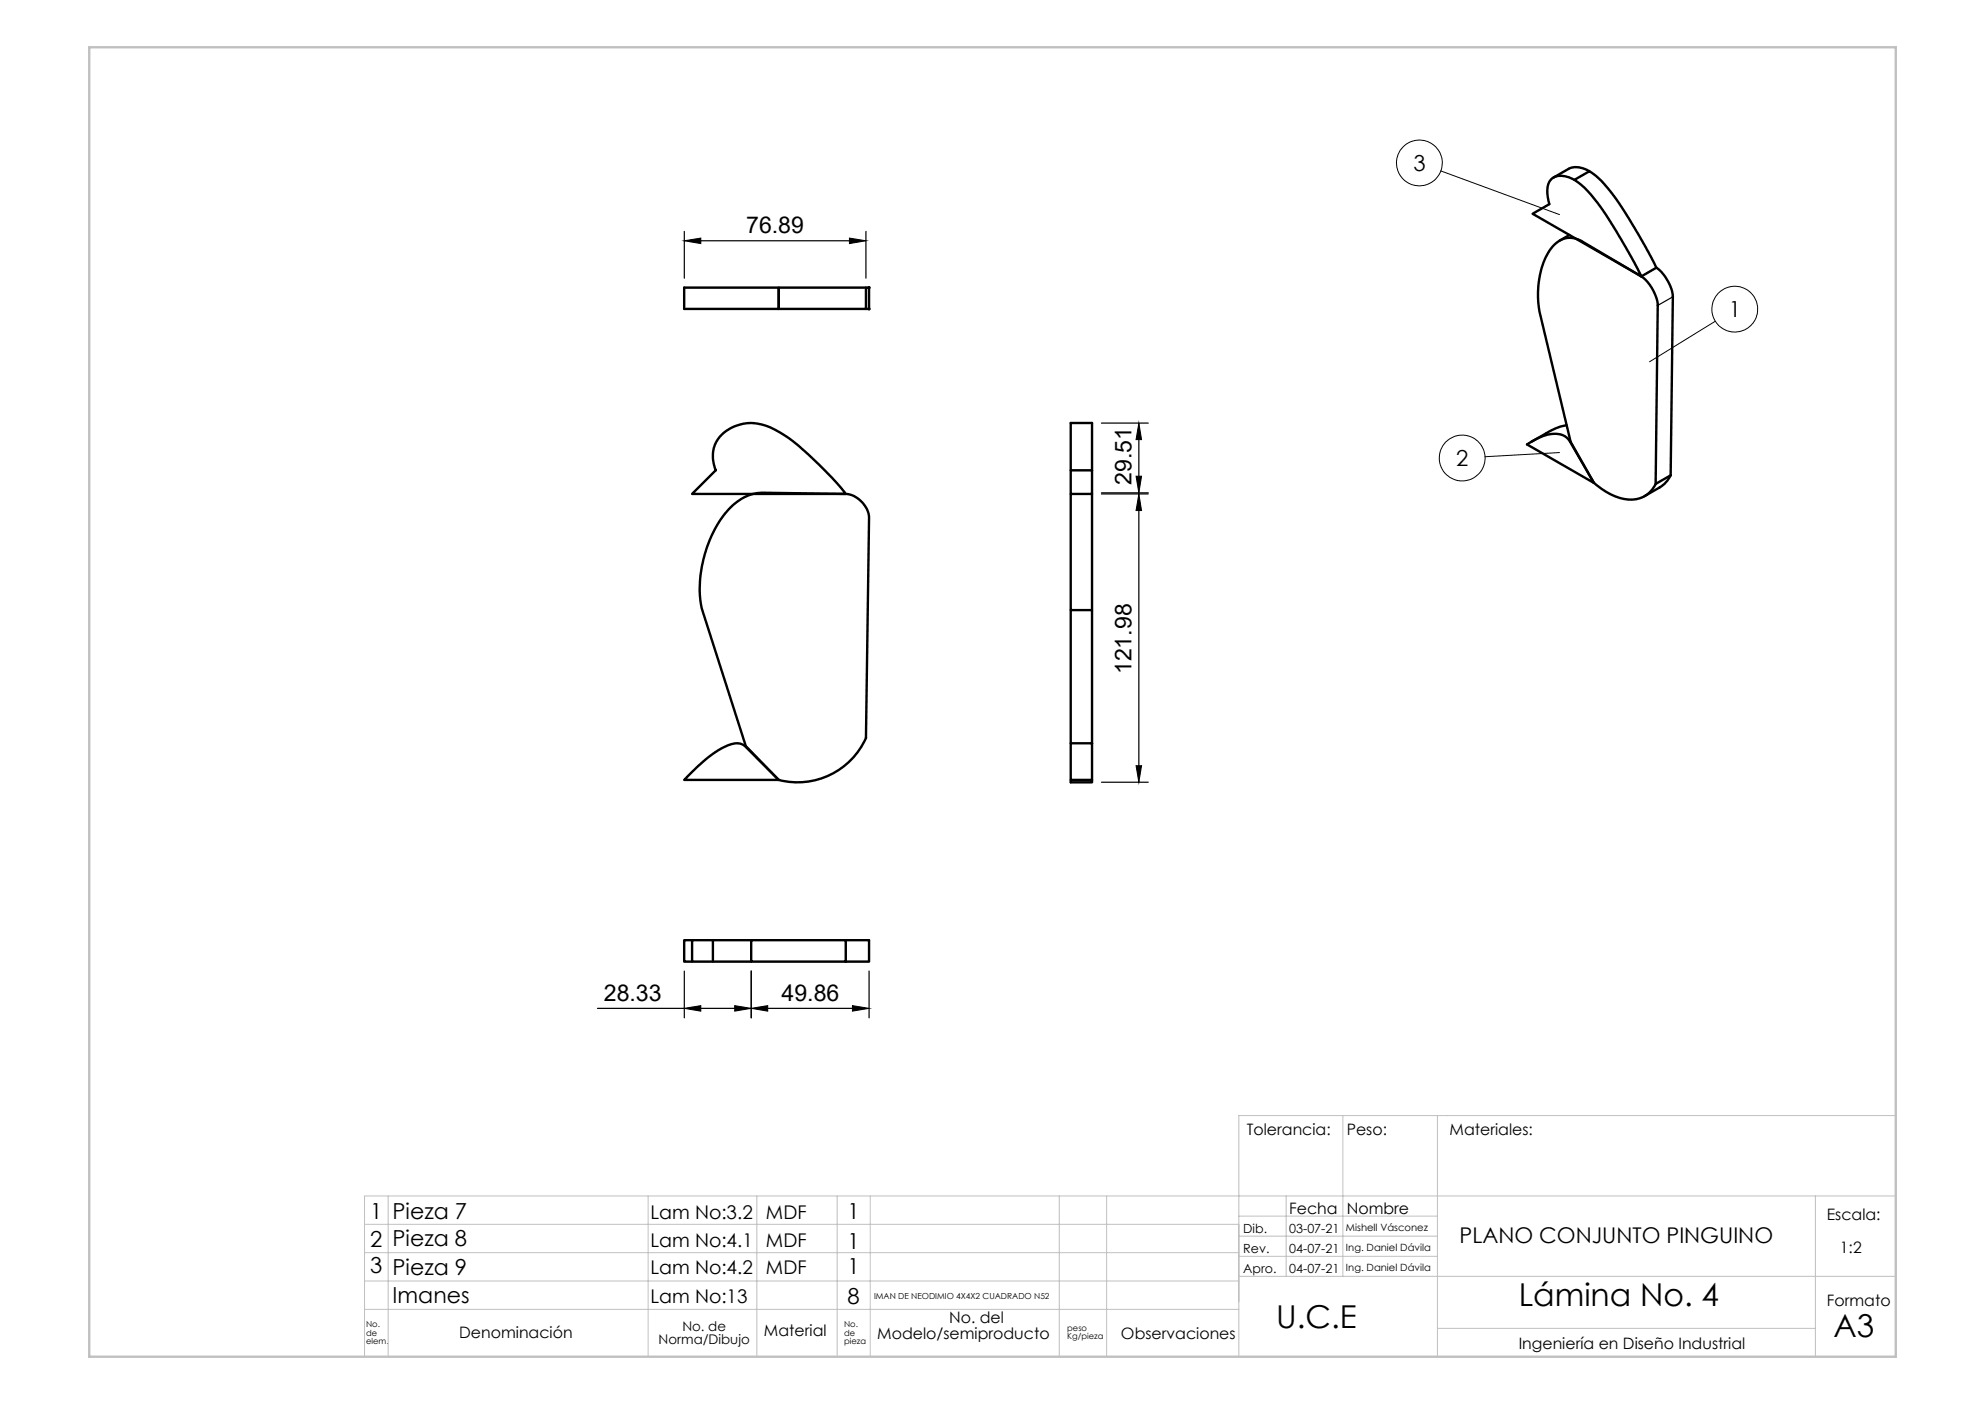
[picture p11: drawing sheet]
<svg xmlns="http://www.w3.org/2000/svg" width="420mm" height="297mm" viewBox="0 0 420 297" stroke-linecap="round" stroke-linejoin="round" font-family="sans-serif">
<defs><g id="words">
<g font-size="6.7">
<text x="270" y="281">U.C.E</text>
<text x="321.3" y="276.2">Lámina No. 4</text>
<text x="387.9" y="282.8">A3</text>
</g>
<g font-size="4.9">
<text x="157.9" y="49.4">76.89</text>
<text x="239.4" y="102.6" transform="rotate(-90 239.4 102.6)">29.51</text>
<text x="239.4" y="142.6" transform="rotate(-90 239.4 142.6)">121.98</text>
<text x="127.8" y="211.7">28.33</text>
<text x="165.4" y="211.8">49.86</text>
</g>
<g font-size="4.7">
<text x="299" y="36.2">3</text>
<text x="365.8" y="67.1">1</text>
<text x="308.1" y="98.6">2</text>
<text x="78.3" y="257.9">1</text>
<text x="83.1" y="258">Pieza 7</text>
<text x="179.3" y="257.9">1</text>
<text x="78.3" y="263.9">2</text>
<text x="83.1" y="263.5">Pieza 8</text>
<text x="78.3" y="269.2">3</text>
<text x="83.1" y="269.6">Pieza 9</text>
<text x="179.3" y="264.2">1</text>
<text x="179.3" y="269.5">1</text>
<text x="83.1" y="275.6">Imanes</text>
<text x="179.3" y="275.9">8</text>
</g>
<text font-size="4.6" x="308.8" y="262.9">PLANO CONJUNTO PINGUINO</text>
<g font-size="4">
<text x="137.6" y="257.9">Lam No:3.2</text>
<text x="162.1" y="257.9">MDF</text>
<text x="137.6" y="263.9">Lam No:4.1</text>
<text x="162.1" y="263.9">MDF</text>
<text x="137.6" y="269.6">Lam No:4.2</text>
<text x="162.1" y="269.6">MDF</text>
<text x="137.6" y="275.6">Lam No:13</text>
</g>
<g font-size="3.3">
<text x="263.8" y="240">Tolerancia:</text>
<text x="284.9" y="240">Peso:</text>
<text x="306.7" y="240">Materiales:</text>
<text x="272.8" y="256.8">Fecha</text>
<text x="284.9" y="256.8">Nombre</text>
<text x="386.5" y="258.1">Escala:</text>
<text x="389.3" y="265.1">1:2</text>
<text x="200.8" y="279.9">No. del</text>
<text x="386.5" y="276.2">Formato</text>
<text x="97.2" y="283">Denominación</text>
<text x="161.7" y="282.5">Material</text>
<text x="185.6" y="283.4">Modelo/semiproducto</text>
<text x="237.2" y="283.4">Observaciones</text>
<text x="321.3" y="285.3">Ingeniería en Diseño Industrial</text>
</g>
<g font-size="2.8">
<text x="144.4" y="281.5">No. de</text>
<text x="139.3" y="284.3">Norma/Dibujo</text>
</g>
<g font-size="2.7">
<text x="263.1" y="260.8">Dib.</text>
<text x="272.8" y="260.8">03-07-21</text>
<text x="263.1" y="265.1">Rev.</text>
<text x="263.1" y="269.2">Apro.</text>
<text x="272.8" y="265">04-07-21</text>
<text x="272.8" y="269.2">04-07-21</text>
</g>
<g font-size="2.1">
<text x="284.8" y="260.3">Mishell Vásconez</text>
<text x="284.8" y="264.6">Ing. Daniel Dávila</text>
<text x="284.8" y="268.9">Ing. Daniel Dávila</text>
</g>
<g font-size="1.8">
<text x="184.9" y="274.8">IMAN DE NEODIMIO 4X4X2 CUADRADO N52</text>
<text x="77.5" y="280.8">No.</text>
<text x="178.6" y="280.8">No.</text>
<text x="225.8" y="281.6">peso</text>
<text x="77.5" y="282.5">de</text>
<text x="77.5" y="284.3">elem.</text>
<text x="178.6" y="282.5">de</text>
<text x="178.6" y="284.3">pieza</text>
<text x="225.8" y="283.4">Kg/pieza</text>
</g>
</g></defs>
<!-- layer: Capa 1 -->
<g fill="none" stroke="#c0c0c0" stroke-width=".21">
<path d="M262.1 236h139v51h-139zM284.1 236v34M304.1 236v51M77.1 259h185M82.1 253v34M137.1 253v34M160.1 253v34M177.1 253v34M184.1 253v34M224.1 253v34M234.1 253v34M262.1 257.3h42"/>
<path d="M272.1 253v17M384.1 253v34M401.1 253h-324v34M77.1 277h185M77.1 271h185M77.1 265h185M262.1 270h139M262.1 261.5h42M262.1 265.8h42M304.1 281h80"/>
</g>
<path d="M18.9 10h382.2v277h-382.2z" fill="none" stroke="#c0c0c0" stroke-width=".5"/>
<g fill="none" stroke="#000" stroke-width=".51">
<path d="M333.1 38l-2-.7a2.85 2.85 0 0 0-3.7 3.3l.4 2.6-3.5 2 23 13.3 3.2-1.9-2.2-4.2-3.7-6.2-2.9-4.5-1.9-2.3a14.5 14.5 0 0 0-3.5-3.2l-3.2 1.8a27.3 27.3 0 0 1 6.6 7.3l4.3 7.1 3.3 6.1M336.3 36.2l-1.9-.7a3.4 3.4 0 0 0-2.5 .2l-3.2 1.9M332.1 49.7l-2.1 1.2M347.3 58.5l.8 .6a9 9 0 0 1 2.7 5.5l-.5 37.8 3.2-1.8M347.3 58.5l-13.5-7.9-1.3-.3-1.2 .1-1.1 .4-1 .7a13.1 13.1 0 0 0-3.7 8.7l-.1 2.8 .3 2.8 6.6 27.7M350.5 56.6l.7 .6a9 9 0 0 1 2.8 5.6l-.5 37.8M144.8 60.8h20v4.6h-20zM183.2 60.8h-18.4v4.6h18.4v-4.6h.7v4.6h-.7M152.7 92a9.4 9.4 0 0 1 11.7-.8l3.3 2.1 3.4 2.9 4.8 4.7 3 3.6h-32.5l5-5-.1-.3a6.6 6.6 0 0 1 1.4-7.2zM226.6 99.5v-10h4.5v10M226.6 99.5h4.5v5h-4.5zM331.5 90l-1.5 .3-1.6 .7-4.4 2.4"/>
<path d="M332.3 93.5l5 8.7a12.4 12.4 0 0 0 8.2 3.5 5.6 5.6 0 0 0 4.8-3.3M332.3 93.5l-1.1-1.2a6.4 6.4 0 0 0-6.3 .7l-1.8 1 14.2 8.2-5.1-8.7M154.5 107.4l1.5-1.3a8.7 8.7 0 0 1 5.4-1.9l17.5 .3a5.6 5.6 0 0 1 5 5l-.7 46.6a15.8 15.8 0 0 1-18.4 8.9l-7-7.2-9.2-28.7-.4-2a25.9 25.9 0 0 1 6.3-19.7zM226.6 104.5v24.6h4.5v28.1M231.1 104.5v24.6M353.5 100.5l-.6 1.1-1.3 1.2-3.6 2.2M226.6 129.1v28.1M226.6 157.2h4.5v7.8h-4.5zM146.4 163.3l2.3-2.1 1.9-1.6a8.9 8.9 0 0 1 5.8-2.3l1.2 .5 7.2 7.2h-20zM226.6 165v.5h4.5v-.5M146.4 198.9h-1.6v4.5h1.6M150.8 198.9v4.5"/>
<path d="M158.9 198.9h-12.5v4.5h12.5M158.9 198.9h20v4.5h-20zM178.9 198.9h5v4.5h-5"/>
</g>
<g fill="#000">
<path d="M144.8 50.9l3.5-.5v1.1zM179.7 50.4l3.5 .5-3.5 .6zM241 89.5l.5 3.5h-1.1zM240.4 100.7h1.1l-.5 3.6zM241 104.5l.5 3.5h-1.1zM240.4 162h1.1l-.5 3.5zM144.8 213.3l3.5-.6v1.2zM155.5 212.7l3.4 .6-3.4 .6zM158.9 213.3l3.5-.6v1.2zM180.4 212.7l3.5 .6-3.5 .6z"/>
<circle cx="183.9" cy="65.4" r=".24"/>
<circle cx="183.9" cy="60.8" r=".24"/>
</g>
<g fill="none" stroke="#000" stroke-width=".21">
<path d="M304.9 36.2l25.1 9.2M144.8 50.9l3.5-.5v1.1zM179.7 50.4l3.5 .5-3.5 .6zM362.9 68l-13.9 8.5M241 89.5l.5 3.5h-1.1zM330 95.7l-15.8 .9M240.4 100.7h1.1l-.5 3.6zM241 104.5l.5 3.5h-1.1zM240.4 162h1.1l-.5 3.5zM144.8 213.3l3.5-.6v1.2zM155.5 212.7l3.4 .6-3.4 .6zM158.9 213.3l3.5-.6v1.2z"/>
<path d="M180.4 212.7l3.5 .6-3.5 .6z"/>
<circle cx="300.3" cy="34.5" r="4.8"/>
<circle cx="183.9" cy="65.4" r=".24"/>
<circle cx="183.9" cy="60.8" r=".24"/>
<circle cx="367.1" cy="65.4" r="4.8"/>
<circle cx="309.4" cy="96.9" r="4.8"/>
</g>
<g fill="none" stroke="#000" stroke-width=".25">
<path d="M144.8 48.9v10M148.3 50.9h31.4M183.2 48.9v10M350.5 56.6l-3.2 1.9M354 62.8l-3.2 1.8M233.1 89.5h9.9M241 93v7.7M233.1 104.3h9.9M233.1 104.5h9.9M241 108v54M233.1 165.5h9.9M126.4 213.3h18.4"/>
<path d="M144.8 205.4v9.9M148.3 213.3h7.2M158.9 205.4v9.9M162.4 213.3h18M183.9 205.4v9.9"/>
</g>
<use href="#words"/>
</svg>
